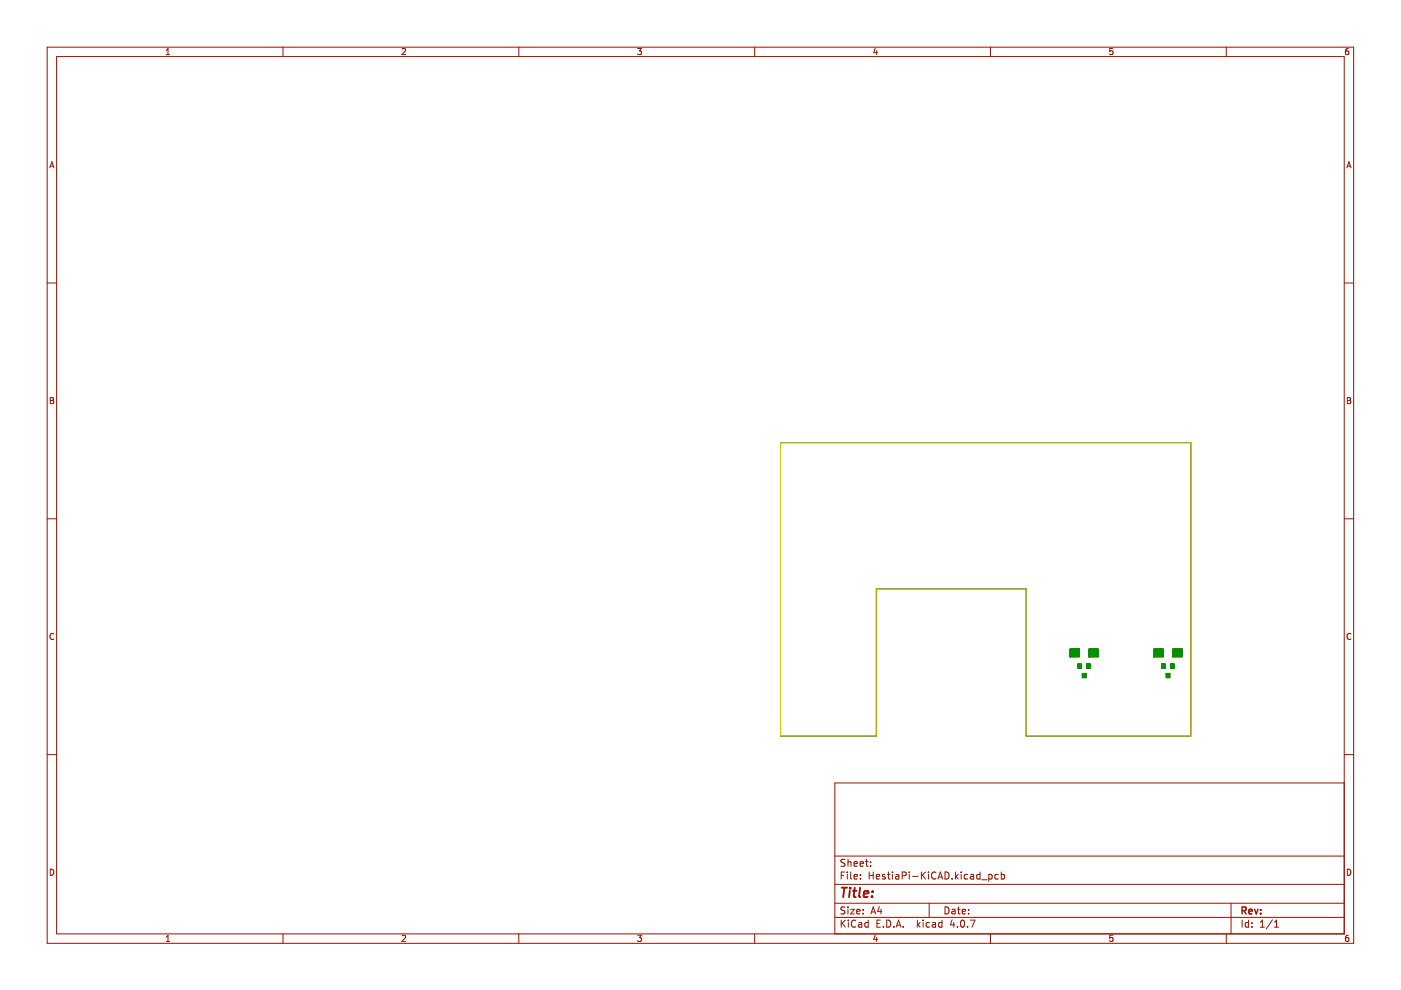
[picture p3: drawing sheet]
<svg xmlns="http://www.w3.org/2000/svg" width="297mm" height="210mm" viewBox="0 0 297 210" stroke-linecap="round" stroke-linejoin="round" font-family="sans-serif">
<g fill="none" stroke="#981200" stroke-width=".21">
<path d="M10 10h277v190h-277zM12 12h273v186h-273zM35.2 11.6h.8M35.2 10.7l.4-.4v1.3M60 10v2M85.2 10.4l.5-.1 .3 .4-.8 .9h.8M110 10v2M135.2 10.3h.8l-.4 .5 .3 .1v.6l-.2 .1-.5-.1M160 10v2M185.6 10.2l-.4 1h.9M185.9 10.7v.9M210 10v2"/>
<path d="M235.9 10.3h-.6l-.1 .6 .7-.1v.7l-.2 .1-.5-.1M260 10v2M285.9 10.3l-.4 .1-.2 .2-.1 .7 .3 .3 .4-.1v-.7h-.4l-.3 .2M10.6 35.6l.4-1.3 .4 1.3M10.7 35.2h.6M285.6 35.6l.4-1.3 .4 1.3M285.7 35.2h.6M10 60h2M285 60h2M10.7 84.3h.4l.2 .2-.2 .4 .2 .1 .1 .3-.2 .3h-.5zM10.7 84.9h.4M285.7 84.3h.4l.2 .2-.2 .4 .2 .1 .1 .3-.2 .3h-.5z"/>
<path d="M285.7 84.9h.4M10 110h2M285 110h2M11.4 134.4a.58 .58 0 0 0-.8 .5 .58 .58 0 0 0 .8 .6M286.4 134.4a.58 .58 0 0 0-.8 .5 .58 .58 0 0 0 .8 .6M10 160h2M285 166h-108v32M285 160h2M10.7 184.3a.66 .66 0 0 1 .7 .6 .66 .66 0 0 1-.7 .7zM35.2 198.7l.4-.4v1.3M35.2 199.6h.8M60 198v2"/>
<path d="M85.2 198.4l.5-.1 .3 .4-.8 .9h.8M110 198v2M135.2 198.3h.8l-.4 .5 .3 .1v.6l-.2 .1-.5-.1M160 198v2M177 194.5h108M177 191.5h108M177 187.5h108M177 181.5h108M178.4 195.1v1.5M178.4 185.6h.5M178.6 195.7l.6 .9M179.1 184.9h-.7v1.5"/>
<path d="M179.1 192.4l-.5-.1-.2 .1v.5l.6 .2 .1 .4-.2 .3-.6-.1M179.1 182.3l-.5-.1-.2 .1v.5l.6 .2 .1 .4-.2 .3-.6-.1M179.2 195.1l-.8 .8M179.6 184.9v.1M179.6 185.4v1M179.8 182.2v1.5M179.8 192.3v.1M179.8 192.8v1M179.8 182.8l.2-.1 .4 .1v.9M179.9 195.1v.1M179.9 195.6v1M180.4 192.8h.7l-.7 1h.7"/>
<path d="M180.4 184.9v1.3l.2 .2M181.1 183.2l.7-.2-.1-.2-.4-.1-.2 .2v.7h.6M181.1 185.9l.7-.2-.1-.2-.4-.1-.2 .2v.7h.6M181.4 195.2a.71 .71 0 0 0-1 .5 .71 .71 0 0 0 .7 .9l.3-.2M181.6 193.3l.8-.2-.1-.2-.4-.1-.3 .2 .1 .7h.6M182.1 195.7h.5l.1 .9M182.4 183.2l.7-.2-.1-.2-.4-.1-.2 .2v.7h.6M182.4 186.2v.2M182.4 185.5v.1M182.7 195.9l-.5 .1-.2 .2 .2 .4 .5-.1M183 193.6v.2M183 192.9v.1"/>
<path d="M183.5 182.7h.6M183.7 182.2v1.3l.4 .2M184.1 195.7l-.5-.1-.2 .3 .1 .6h.6M184.1 195.1v1.5M184.3 185.6h.8M184.3 184.9v1.5M184.6 183.5v.2M184.6 182.8v.1M184.6 193.8l.5-1.5 .5 1.5M184.8 193.4h.7M185.1 184.9v1.5M185.6 198.2l-.4 1h.9"/>
<path d="M185.8 185.9l.7-.2-.1-.2-.4-.1-.2 .2 .1 .7h.5M185.9 198.7v.9M185.9 195.8h.5M186.4 192.2l-.3 1.1h.9M186.6 195.1h-.7v1.5h.7M186.8 192.8v1M187.3 196.4v.2M187.6 185.5l-.3-.1-.2 .2v.2l.5 .2v.3h-.5M188 195.1a.76 .76 0 0 1 .9 .7 .76 .76 0 0 1-.9 .8zM188.1 185.4h.6M188.4 184.9v1.3l.3 .2M189.2 184.9v.1"/>
<path d="M189.2 185.4v1M189.5 196.4v.2M189.9 185.5h.6l.1 .9M190 196.6l.5-1.5 .5 1.5M190.1 196.2h.8M190.6 185.7l-.5 .1-.2 .2 .2 .4 .5-.1M191.3 185.7l.7-.1 .1-.2v-.4l-.8-.1v1.5M191.5 196.4v.2M192.8 184.9v.1M192.8 185.4v1M193.5 185.8h1.1M194.5 195.1v1.5"/>
<path d="M194.6 196l.5 .6M195.1 195.6l-.6 .6M195.4 184.9v1.5M195.6 185.5l.6 .9M195.7 195.1v.1M195.7 195.6v1M196.2 184.9l-.8 .8M196.9 184.9v.1M196.9 185.4v1M197 191.5v3M197.1 195.7l-.5-.1-.2 .3 .1 .6h.6M197.7 195.7h.6l.1 .9"/>
<path d="M198.4 195.9l-.5 .1-.3 .2 .3 .4 .5-.1M198.4 185a.71 .71 0 0 0-1 .5 .71 .71 0 0 0 .7 .9l.3-.2M198.9 186.4l.5-1.5 .5 1.5M199 186h.7M199.7 195.7l-.4-.1-.3 .3 .1 .6h.6M199.7 195.1v1.5M200.4 184.9a.76 .76 0 0 1 .8 .7 .76 .76 0 0 1-.8 .8zM200.4 192.3a.76 .76 0 0 1 .8 .7 .76 .76 0 0 1-.8 .8zM201.9 192.9h.5l.1 .9M201.9 186.2v.2M201.9 195l-.4 1.1h.9M202.2 195.6v1"/>
<path d="M202.5 193.1l-.5 .1-.2 .2 .2 .4 .5-.1M202.6 184.9v1.5M202.7 185.8l.4 .6M203 192.8h.6M203 196.4v.2M203.1 185.4l-.5 .6M203.2 192.3v1.3l.4 .2M203.8 195.2l.2-.1a.8 .8 0 0 1 .5 .7 .8 .8 0 0 1-.5 .8l-.4-.6zM203.8 184.9v.1M203.8 185.4v1M204 193.3l.7-.2-.1-.2-.4-.1-.2 .2 .1 .7h.5M205.1 196.4v.2"/>
<path d="M205.1 185.5l-.4-.1-.3 .3 .2 .6h.5M205.4 193.6v.2M205.4 192.9v.1M205.7 195.1h1l-.6 1.5M205.8 185.5h.6v.9M206.4 185.7l-.5 .1-.2 .2 .2 .4 .5-.1M207.8 185.5l-.4-.1-.3 .3 .1 .6h.6M207.8 184.9v1.5M208.1 186.5h1.2M209.6 185.5l.5-.1 .3 .3-.2 .6h-.6M209.6 185.4v1.5M210 198v2"/>
<path d="M211.6 185.5l-.4-.1-.3 .3 .2 .6h.5M212.3 185.5l.4-.1 .3 .3-.1 .6h-.6M212.3 184.9v1.5M235.9 198.3h-.6l-.1 .6h.7v.6l-.2 .1-.5-.1M260 198v2M261 191.5v6.5M263.4 195.1v1.5M264.7 195.7l-.4-.1-.3 .3 .1 .6h.6M264.7 195.1v1.5M265.4 196.4v.2M265.4 195.7v.1M267.2 196.6h.9"/>
<path d="M267.2 195.5l.4-.4v1.5M269.8 195l-1.3 1.9M270.2 196.6h.9M270.2 195.5l.4-.4v1.5M285.7 184.3a.66 .66 0 0 1 .7 .6 .66 .66 0 0 1-.7 .7zM285.9 198.3l-.4 .1-.2 .2-.1 .7 .3 .3 .4-.1v-.6l-.4-.1-.3 .2"/>
</g>
<path d="M263.4 193.1l.7-.1 .1-.2-.1-.4-.7-.1v1.5M263.7 193.1l.5 .7M264.8 193.3l.7-.2-.1-.2-.4-.1-.2 .2 .1 .7h.5M266 192.8l.4 1 .3-1M267.3 193.6v.2M267.3 192.9v.1" fill="none" stroke="#981200" stroke-width=".3"/>
<path d="M178.5 188.2h1.1M179 188.2l-.2 2M180.2 188.9l-.2 1.3M180.3 188.2l-.1 .2M180.8 188.9h.8M181.2 188.2l-.2 1.7 .1 .2 .3 .1M182.4 188.2l-.3 1.7 .3 .3M183.1 189.5l1-.1v-.4l-.6-.1-.3 .3v.9h.7M184.9 190v.2M185 189v.2" fill="none" stroke="#981200" stroke-width=".4"/>
<path d="M165.5 93.9h87v62.2h-34.9v-31.3h-31.8v31.3h-20.3z" fill="none" stroke="#000" stroke-width=".21"/>
<g fill="#000" stroke="#000" stroke-width=".21">
<path d="M226.9 137.6h2v1.7h-2z" fill-rule="evenodd"/>
<path d="M230.9 137.6h2v1.7h-2z" fill-rule="evenodd"/>
<path d="M244.7 137.6h2v1.7h-2z" fill-rule="evenodd"/>
<path d="M248.7 137.6h2v1.7h-2z" fill-rule="evenodd"/>
<path d="M228.5 140.8h.8v.9h-.8z" fill-rule="evenodd"/>
<path d="M229.5 142.8h.8v.9h-.8z" fill-rule="evenodd"/>
<path d="M230.4 140.8h.8v.9h-.8z" fill-rule="evenodd"/>
<path d="M246.3 140.8h.8v.9h-.8z" fill-rule="evenodd"/>
<path d="M247.3 142.8h.8v.9h-.8z" fill-rule="evenodd"/>
<path d="M248.2 140.8h.8v.9h-.8z" fill-rule="evenodd"/>
</g>
<path d="M165.5 93.9h87v62.2h-34.9v-31.3h-31.8v31.3h-20.3z" fill="none" stroke="#cdca00" stroke-width=".21"/>
<g fill="#009300" stroke="#009300" stroke-width=".21">
<path d="M226.9 137.6h2v1.7h-2z" fill-rule="evenodd"/>
<path d="M230.9 137.6h2v1.7h-2z" fill-rule="evenodd"/>
<path d="M246.3 140.8h.8v.9h-.8z" fill-rule="evenodd"/>
<path d="M248.2 140.8h.8v.9h-.8z" fill-rule="evenodd"/>
<path d="M247.3 142.8h.8v.9h-.8z" fill-rule="evenodd"/>
<path d="M228.5 140.8h.8v.9h-.8z" fill-rule="evenodd"/>
<path d="M230.4 140.8h.8v.9h-.8z" fill-rule="evenodd"/>
<path d="M229.5 142.8h.8v.9h-.8z" fill-rule="evenodd"/>
<path d="M244.7 137.6h2v1.7h-2z" fill-rule="evenodd"/>
<path d="M248.7 137.6h2v1.7h-2z" fill-rule="evenodd"/>
</g>
</svg>
